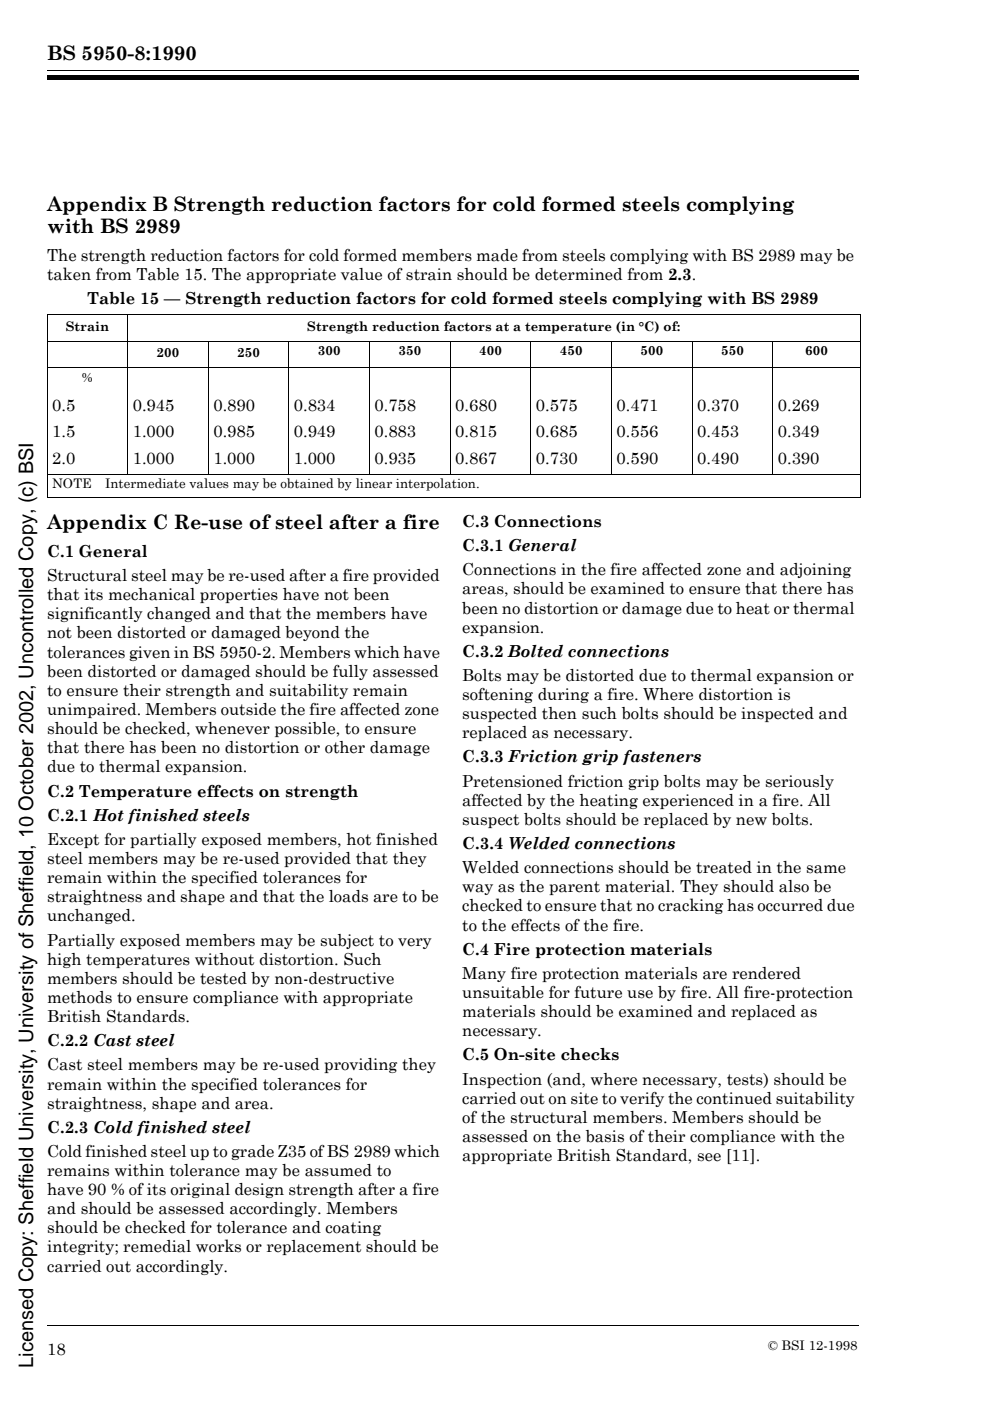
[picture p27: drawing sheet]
<svg xmlns="http://www.w3.org/2000/svg" width="210mm" height="297mm" viewBox="0 0 210 297" stroke-linecap="round" stroke-linejoin="round" font-family="sans-serif">
<defs><g id="words">
<g font-size="4.2">
<text x="10" y="12.8">BS 5950-8:1990</text>
<text x="10" y="44.8">Appendix B Strength reduction factors for cold formed steels complying</text>
<text x="10" y="49.4">with BS 2989</text>
<text x="10" y="112.2">Appendix C Re-use of steel after a fire</text>
<text x="7.1" y="290" transform="rotate(-90 7.1 290)">Licensed Copy: Sheffield University, University of Sheffield, 10 October 2002, Uncontrolled Copy, (c) BSI</text>
</g>
<g font-size="3.5">
<text x="10" y="55.3">The strength reduction factors for cold formed members made from steels complying with BS 2989 may be</text>
<text x="10" y="59.3">taken from Table 15. The appropriate value of strain should be determined from 2.3.</text>
<text x="18.5" y="64.5">Table 15 — Strength reduction factors for cold formed steels complying with BS 2989</text>
<text x="11" y="87.1">0.5</text>
<text x="28.2" y="87.1">0.945</text>
<text x="45.3" y="87.1">0.890</text>
<text x="62.3" y="87.1">0.834</text>
<text x="79.4" y="87.1">0.758</text>
<text x="96.5" y="87.1">0.680</text>
<text x="113.6" y="87.1">0.575</text>
<text x="130.7" y="87.1">0.471</text>
<text x="147.8" y="87.1">0.370</text>
<text x="164.9" y="87.1">0.269</text>
<text x="11" y="92.7">1.5</text>
<text x="28.2" y="92.7">1.000</text>
<text x="45.3" y="92.7">0.985</text>
<text x="62.3" y="92.7">0.949</text>
<text x="79.4" y="92.7">0.883</text>
<text x="96.5" y="92.7">0.815</text>
<text x="113.6" y="92.7">0.685</text>
<text x="130.7" y="92.7">0.556</text>
<text x="147.8" y="92.7">0.453</text>
<text x="164.9" y="92.7">0.349</text>
<text x="11" y="98.3">2.0</text>
<text x="28.2" y="98.3">1.000</text>
<text x="45.3" y="98.3">1.000</text>
<text x="62.3" y="98.3">1.000</text>
<text x="79.4" y="98.3">0.935</text>
<text x="96.5" y="98.3">0.867</text>
<text x="113.6" y="98.3">0.730</text>
<text x="130.7" y="98.3">0.590</text>
<text x="147.8" y="98.3">0.490</text>
<text x="164.9" y="98.3">0.390</text>
<text x="98" y="111.7">C.3 Connections</text>
<text x="10" y="118.1">C.1 General</text>
<text x="98" y="116.9">C.3.1 General</text>
<text x="10" y="123.2">Structural steel may be re-used after a fire provided</text>
<text x="98" y="122">Connections in the fire affected zone and adjoining</text>
<text x="10" y="127.3">that its mechanical properties have not been</text>
<text x="10" y="131.3">significantly changed and that the members have</text>
<text x="98" y="126">areas, should be examined to ensure that there has</text>
<text x="98" y="130.1">been no distortion or damage due to heat or thermal</text>
<text x="10" y="135.4">not been distorted or damaged beyond the</text>
<text x="98" y="134.1">expansion.</text>
<text x="10" y="139.4">tolerances given in BS 5950-2. Members which have</text>
<text x="10" y="143.5">been distorted or damaged should be fully assessed</text>
<text x="98" y="139.3">C.3.2 Bolted connections</text>
<text x="10" y="147.6">to ensure their strength and suitability remain</text>
<text x="98" y="144.4">Bolts may be distorted due to thermal expansion or</text>
<text x="98" y="148.4">softening during a fire. Where distortion is</text>
<text x="10" y="151.6">unimpaired. Members outside the fire affected zone</text>
<text x="10" y="155.6">should be checked, whenever possible, to ensure</text>
<text x="98" y="152.5">suspected then such bolts should be inspected and</text>
<text x="10" y="159.7">that there has been no distortion or other damage</text>
<text x="98" y="156.5">replaced as necessary.</text>
<text x="98" y="161.7">C.3.3 Friction grip fasteners</text>
<text x="10" y="163.8">due to thermal expansion.</text>
<text x="98" y="166.8">Pretensioned friction grip bolts may be seriously</text>
<text x="10" y="168.9">C.2 Temperature effects on strength</text>
<text x="98" y="170.8">affected by the heating experienced in a fire. All</text>
<text x="10" y="174">C.2.1 Hot finished steels</text>
<text x="10" y="179.1">Except for partially exposed members, hot finished</text>
<text x="98" y="174.9">suspect bolts should be replaced by new bolts.</text>
<text x="98" y="180">C.3.4 Welded connections</text>
<text x="10" y="183.2">steel members may be re-used provided that they</text>
<text x="98" y="185.1">Welded connections should be treated in the same</text>
<text x="10" y="187.2">remain within the specified tolerances for</text>
<text x="10" y="191.3">straightness and shape and that the loads are to be</text>
<text x="98" y="189.2">way as the parent material. They should also be</text>
<text x="10" y="195.4">unchanged.</text>
<text x="98" y="193.2">checked to ensure that no cracking has occurred due</text>
<text x="98" y="197.3">to the effects of the fire.</text>
<text x="10" y="200.5">Partially exposed members may be subject to very</text>
<text x="98" y="202.4">C.4 Fire protection materials</text>
<text x="10" y="204.5">high temperatures without distortion. Such</text>
<text x="10" y="208.6">members should be tested by non-destructive</text>
<text x="98" y="207.5">Many fire protection materials are rendered</text>
<text x="10" y="212.6">methods to ensure compliance with appropriate</text>
<text x="98" y="211.6">unsuitable for future use by fire. All fire-protection</text>
<text x="98" y="215.6">materials should be examined and replaced as</text>
<text x="10" y="216.7">British Standards.</text>
<text x="10" y="221.8">C.2.2 Cast steel</text>
<text x="98" y="219.7">necessary.</text>
<text x="10" y="226.9">Cast steel members may be re-used providing they</text>
<text x="98" y="224.8">C.5 On-site checks</text>
<text x="10" y="231">remain within the specified tolerances for</text>
<text x="98" y="229.9">Inspection (and, where necessary, tests) should be</text>
<text x="10" y="235.1">straightness, shape and area.</text>
<text x="98" y="234">carried out on site to verify the continued suitability</text>
<text x="98" y="238">of the structural members. Members should be</text>
<text x="10" y="240.1">C.2.3 Cold finished steel</text>
<text x="10" y="245.3">Cold finished steel up to grade Z35 of BS 2989 which</text>
<text x="98" y="242.1">assessed on the basis of their compliance with the</text>
<text x="10" y="249.3">remains within tolerance may be assumed to</text>
<text x="98" y="246.2">appropriate British Standard, see [11].</text>
<text x="10" y="253.4">have 90 % of its original design strength after a fire</text>
<text x="10" y="257.5">and should be assessed accordingly. Members</text>
<text x="10" y="261.5">should be checked for tolerance and coating</text>
<text x="10" y="265.5">integrity; remedial works or replacement should be</text>
<text x="10" y="269.6">carried out accordingly.</text>
<text x="10" y="287.4">18</text>
</g>
<g font-size="2.8">
<text x="13.9" y="70.1">Strain</text>
<text x="65.2" y="70.1">Strength reduction factors at a temperature (in °C) of:</text>
<text x="33.2" y="75.8">200</text>
<text x="50.3" y="75.8">250</text>
<text x="67.4" y="75.3">300</text>
<text x="84.5" y="75.3">350</text>
<text x="101.6" y="75.3">400</text>
<text x="118.7" y="75.3">450</text>
<text x="135.8" y="75.3">500</text>
<text x="152.9" y="75.3">550</text>
<text x="170.7" y="75.3">600</text>
<text x="17.4" y="80.9">%</text>
<text x="11" y="103.5">NOTE</text>
<text x="22.3" y="103.5">Intermediate values may be obtained by linear interpolation.</text>
<text x="162.9" y="286.2">© BSI 12-1998</text>
</g>
</g></defs>
<g fill="#fff" stroke="#fff" stroke-width=".21">
<path d="M75.9 66.1h11.4a2.89 2.89 0 0 1 2.9 2.6h-6.2a1.17 1.17 0 0 0-1-1.4h-1.3v1.4h-5.8z"/>
<path d="M75.9 69.5h5.8v1.6a2.01 2.01 0 0 0 2.1-.5l.2-1.1 3.6 2.8h-11.7z"/>
<path d="M75.8 73h11.7a2.9 2.9 0 0 1 3 2.8h-6a1.22 1.22 0 0 0-1.4-1.4h-1.4v1.4h-5.8z"/>
<path d="M75.9 76.6h5.8v1.4h1.5a1.19 1.19 0 0 0 1.2-1.4h6.1a4 4 0 0 1-4.3 2.7h-10.3z"/>
<path d="M83.9 69.5h6.3a3 3 0 0 1-2.8 2.8z"/>
</g>
<g fill="none" stroke="#000" stroke-width=".21">
<path d="M10 15h172M9.9 66.7h172.6M9.9 72.3h172.6M9.9 78h172.6M10 66.8v38.6M27.1 66.6v34.1M44.2 72.2v28.5M61.3 72.2v28.5M78.4 72.2v28.5M95.5 72.2v28.5M112.6 72.2v28.5M129.7 72.2v28.5"/>
<path d="M146.8 72.2v28.5M163.9 72.2v28.5M182.4 66.8v38.6M9.9 100.6h172.6M9.9 105.5h172.6M10 281h172"/>
</g>
<path d="M10 16h172v1h-172z" fill="#000"/>
<use href="#words"/>
</svg>
